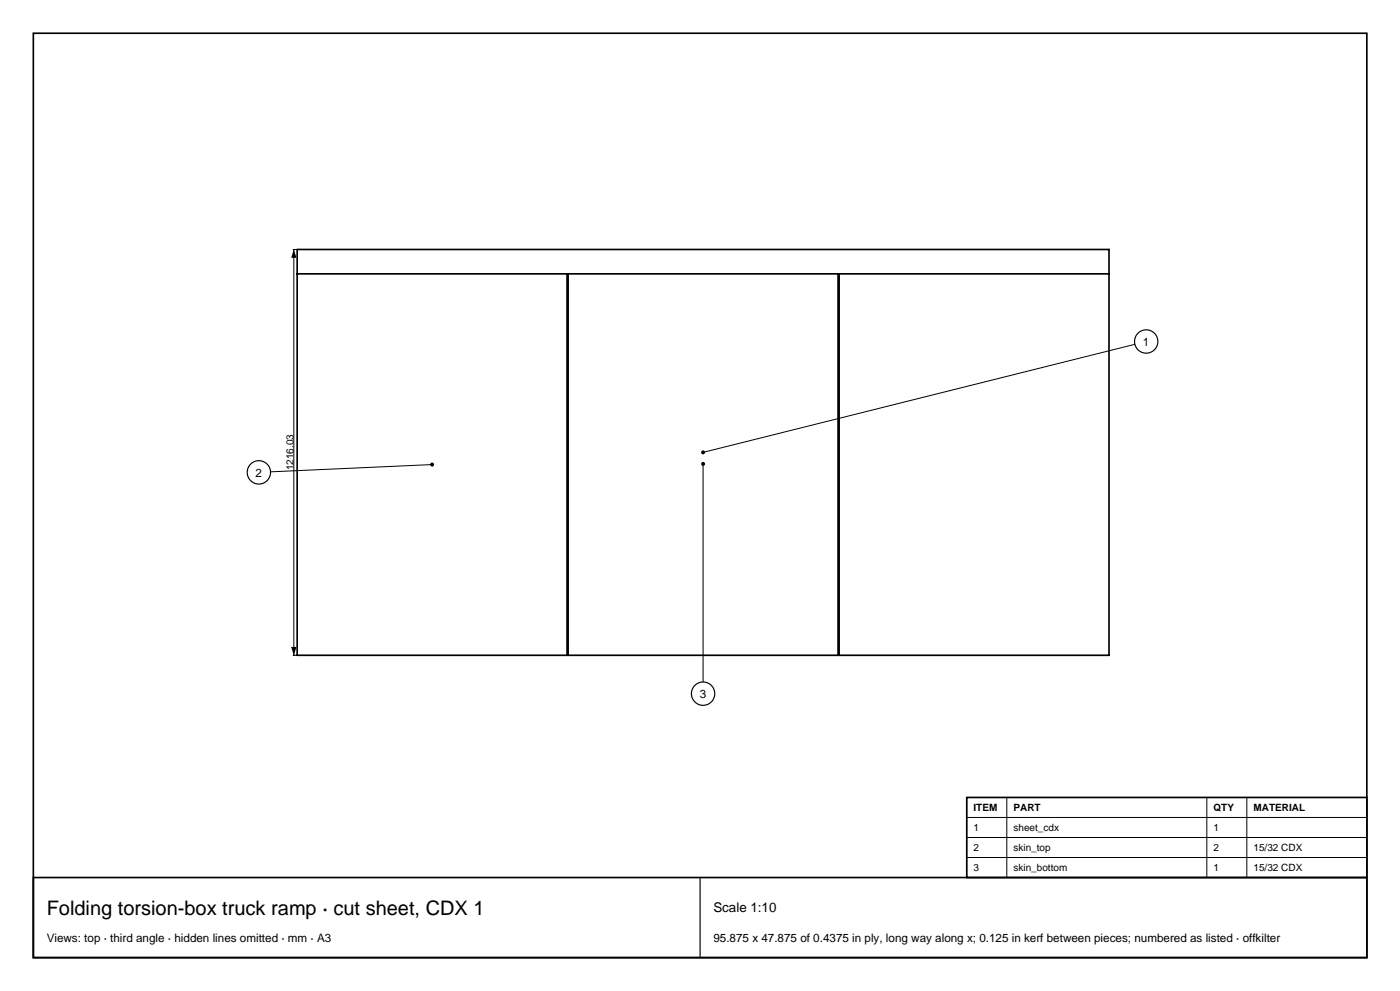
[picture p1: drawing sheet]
<svg xmlns="http://www.w3.org/2000/svg" width="420mm" height="297mm" viewBox="0 0 420 297" stroke-linecap="round" stroke-linejoin="round" font-family="sans-serif">
<defs><g id="words">
<text font-size="6" x="14" y="274.2">Folding torsion-box truck ramp · cut sheet, CDX 1</text>
<text font-size="4" x="214" y="273.4">Scale 1:10</text>
<g font-size="3.5">
<text x="342.9" y="103.6">1</text>
<text x="76.7" y="142.8">2</text>
<text x="210" y="209.2">3</text>
<text x="14" y="282.3">Views: top · third angle · hidden lines omitted · mm · A3</text>
<text x="214" y="282.3">95.875 x 47.875 of 0.4375 in ply, long way along x; 0.125 in kerf between pieces; numbered as listed · offkilter</text>
</g>
<g font-size="3">
<text x="88" y="141" transform="rotate(-90 88 141)">1216.03</text>
<text x="292" y="243.1">ITEM</text>
<text x="304" y="243.1">PART</text>
<text x="364" y="243.1">QTY</text>
<text x="376" y="243.1">MATERIAL</text>
<text x="292" y="249.1">1</text>
<text x="304" y="249.1">sheet_cdx</text>
<text x="364" y="249.1">1</text>
<text x="292" y="255.1">2</text>
<text x="304" y="255.1">skin_top</text>
<text x="364" y="255.1">2</text>
<text x="376" y="255.1">15/32 CDX</text>
<text x="292" y="261.1">3</text>
<text x="304" y="261.1">skin_bottom</text>
<text x="364" y="261.1">1</text>
<text x="376" y="261.1">15/32 CDX</text>
</g>
</g></defs>
<path d="M10 10h400.1v277h-400.1zM89.2 74.8h243.5v121.6h-243.5zM89.2 82.1h80.9v114.3M332.7 82.1h-81v114.3M170.4 196.4v-114.3h81v114.3" fill="none" stroke="#000" stroke-width=".5"/>
<path d="M87.9 74.8h1.3M88.2 74.8v121.6M129.6 139.2l-48.4 2.2M87.9 196.4h1.3" fill="none" stroke="#000" stroke-width=".3"/>
<g fill="#000">
<path d="M88.2 74.8l.8 2.5h-1.7zM87.3 193.9h1.7l-.8 2.5z"/>
<circle cx="129.6" cy="139.2" r=".6"/>
</g>
<circle cx="77.7" cy="141.6" r="3.5" fill="#fff" stroke="#000" stroke-width=".35"/>
<path d="M210.9 139v65.4" fill="none" stroke="#000" stroke-width=".3"/>
<circle cx="210.9" cy="139" r=".6" fill="#000"/>
<circle cx="210.9" cy="207.9" r="3.5" fill="#fff" stroke="#000" stroke-width=".35"/>
<path d="M340.5 103.2l-129.6 32.4" fill="none" stroke="#000" stroke-width=".3"/>
<circle cx="210.9" cy="135.6" r=".6" fill="#000"/>
<circle cx="343.9" cy="102.3" r="3.5" fill="#fff" stroke="#000" stroke-width=".35"/>
<path d="M290 239h120.1v24h-120.1z" fill="#fff" stroke="#000" stroke-width=".5"/>
<path d="M302 239v24M362 239v24M374 239v24M290 245h120.1M290 251h120.1M290 257h120.1" fill="none" stroke="#000" stroke-width=".3"/>
<path d="M10 263h400.1v24h-400.1z" fill="none" stroke="#000" stroke-width=".5"/>
<path d="M210 263v24" fill="none" stroke="#000" stroke-width=".35"/>
<use href="#words"/>
</svg>
